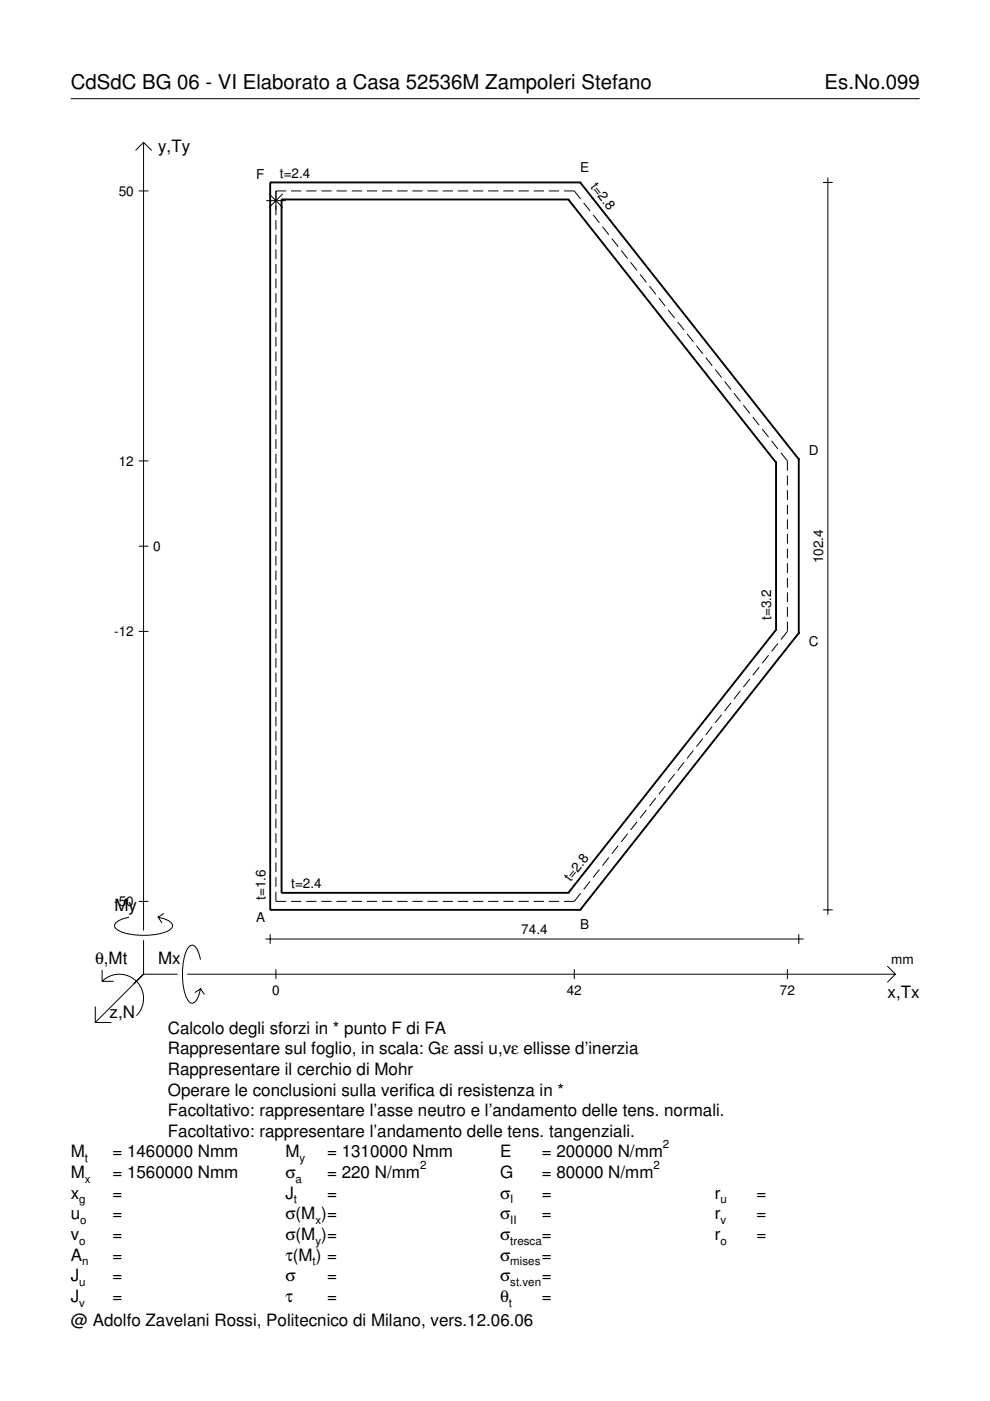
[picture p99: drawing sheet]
<svg xmlns="http://www.w3.org/2000/svg" width="210mm" height="297mm" viewBox="0 0 210 297" stroke-linecap="round" stroke-linejoin="round" font-family="sans-serif">
<defs><g id="words">
<g font-size="4.3">
<text x="15" y="18.9">CdSdC BG 06 - VI Elaborato a Casa 52536M Zampoleri Stefano</text>
<text x="174.8" y="18.9">Es.No.099</text>
</g>
<g font-size="3.6">
<text x="33.5" y="32.3">y,Ty</text>
<text x="24.3" y="193.2">My</text>
<text x="20.1" y="204.5">θ,Mt</text>
<text x="33.5" y="204.5">Mx</text>
<text x="23.2" y="215.8">z,N</text>
<text x="188.2" y="211.7">x,Tx</text>
<text x="35.6" y="219.2">Calcolo degli sforzi in * punto F di FA</text>
<text x="35.6" y="227.9">Rappresentare il cerchio di Mohr</text>
<text x="35.6" y="223.5">Rappresentare sul foglio, in scala: Gε assi u,vε ellisse d’inerzia</text>
<text x="35.6" y="232.3">Operare le conclusioni sulla verifica di resistenza in *</text>
<text x="35.6" y="236.7">Facoltativo: rappresentare l’asse neutro e l’andamento delle tens. normali.</text>
<text x="15" y="245.4">M</text>
<text x="23.8" y="245.4">= 1460000 Nmm</text>
<text x="35.6" y="241">Facoltativo: rappresentare l’andamento delle tens. tangenziali.</text>
<text x="60.5" y="245.4">M</text>
<text x="69.3" y="245.4">= 1310000 Nmm</text>
<text x="106" y="245.4">E</text>
<text x="114.9" y="245.4">= 200000 N/mm</text>
<text x="15" y="249.8">M</text>
<text x="23.8" y="249.8">= 1560000 Nmm</text>
<text x="60.5" y="249.8">σ</text>
<text x="69.3" y="249.8">= 220 N/mm</text>
<text x="106" y="249.8">G</text>
<text x="114.9" y="249.8">= 80000 N/mm</text>
<text x="15" y="254.2">x</text>
<text x="23.8" y="254.2">=</text>
<text x="60.5" y="254.2">J</text>
<text x="69.3" y="254.2">=</text>
<text x="106" y="254.2">σ</text>
<text x="114.9" y="254.2">=</text>
<text x="151.5" y="254.2">r</text>
<text x="160.4" y="254.2">=</text>
<text x="15" y="258.5">u</text>
<text x="15" y="262.9">v</text>
<text x="23.8" y="258.5">=</text>
<text x="23.8" y="262.9">=</text>
<text x="60.5" y="262.9">σ(M )=</text>
<text x="60.5" y="258.5">σ(M )=</text>
<text x="106" y="258.5">σ</text>
<text x="106" y="262.9">σ</text>
<text x="114.9" y="258.5">=</text>
<text x="114.9" y="262.9">=</text>
<text x="151.5" y="258.5">r</text>
<text x="151.5" y="262.9">r</text>
<text x="160.4" y="258.5">=</text>
<text x="160.4" y="262.9">=</text>
<text x="15" y="267.3">A</text>
<text x="23.8" y="267.3">=</text>
<text x="60.5" y="267.3">τ(M ) =</text>
<text x="106" y="267.3">σ</text>
<text x="114.9" y="267.3">=</text>
<text x="15" y="271.7">J</text>
<text x="23.8" y="271.7">=</text>
<text x="60.5" y="271.7">σ</text>
<text x="69.3" y="271.7">=</text>
<text x="106" y="271.7">σ</text>
<text x="114.9" y="271.7">=</text>
<text x="15" y="281.2">@ Adolfo Zavelani Rossi, Politecnico di Milano, vers.12.06.06</text>
<text x="15" y="276">J</text>
<text x="23.8" y="276">=</text>
<text x="60.5" y="276">τ</text>
<text x="69.3" y="276">=</text>
<text x="106" y="276">θ</text>
<text x="114.9" y="276">=</text>
</g>
<g font-size="2.9">
<text x="25.2" y="41.5">50</text>
<text x="54.3" y="37.9">F</text>
<text x="59.3" y="37.7">t=2.4</text>
<text x="123" y="36.5">E</text>
<text x="125.1" y="39.7" transform="rotate(52 125.1 39.7)">t=2.8</text>
<text x="25.2" y="98.7">12</text>
<text x="171.5" y="96.4">D</text>
<text x="32.5" y="116.8">0</text>
<text x="174.5" y="119.4" transform="rotate(-90 174.5 119.4)">102.4</text>
<text x="163.5" y="131.5" transform="rotate(-90 163.5 131.5)">t=3.2</text>
<text x="24.2" y="134.9">-12</text>
<text x="171.5" y="137">C</text>
<text x="56.3" y="190.9" transform="rotate(-90 56.3 190.9)">t=1.6</text>
<text x="61.8" y="188.3">t=2.4</text>
<text x="121" y="187.1" transform="rotate(-52 121 187.1)">t=2.8</text>
<text x="24.2" y="192.1">-50</text>
<text x="54.3" y="195.5">A</text>
<text x="123" y="196.9">B</text>
<text x="110.5" y="198.1">74.4</text>
<text x="189" y="204.5">mm</text>
<text x="57.7" y="210.9">0</text>
<text x="120.2" y="210.9">42</text>
<text x="165.3" y="210.9">72</text>
</g>
<g font-size="2.4">
<text x="140.6" y="243.4">2</text>
<text x="18" y="246.4">t</text>
<text x="18" y="250.8">x</text>
<text x="62.7" y="250.8">a</text>
<text x="63.5" y="246.4">y</text>
<text x="89.1" y="247.8">2</text>
<text x="138.6" y="247.8">2</text>
<text x="16.8" y="255.2">g</text>
<text x="62.3" y="255.2">t</text>
<text x="108.2" y="255.2">I</text>
<text x="152.7" y="255.2">u</text>
<text x="16.8" y="263.9">o</text>
<text x="17" y="259.5">o</text>
<text x="66.9" y="259.5">x</text>
<text x="66.9" y="263.9">y</text>
<text x="108.2" y="259.5">II</text>
<text x="108.2" y="263.9">tresca</text>
<text x="152.7" y="259.5">v</text>
<text x="152.7" y="263.9">o</text>
<text x="17.4" y="268.3">n</text>
<text x="66.3" y="268.3">t</text>
<text x="108.2" y="268.3">mises</text>
<text x="16.8" y="272.7">u</text>
<text x="108.2" y="272.7">st.ven</text>
<text x="16.8" y="277">v</text>
<text x="107.9" y="277">t</text>
</g>
</g></defs>
<g fill="none" stroke="#000" stroke-width=".21">
<path d="M15 20.9h180M28.7 31.9l1.7-1.7 1.8 1.7M30.4 30.2v167.1M174.5 38.7h2.1M175.5 37.7v156.2M29.4 40.5h2.1M56.4 42.5h4.2M57 41.1l2.9 2.9M58.5 46.7v2M58.5 49.8v2M58.5 52.9v2M58.5 56v2"/>
<path d="M58.5 59.1v2M59.9 41.1l-2.9 2.9M60.7 40.5h-2.2v5.1M61.7 40.5h2.2M64.9 40.5h2.2M68.1 40.5h2.2M71.4 40.5h2.1M74.6 40.5h2.2M77.8 40.5h2.2M81 40.5h2.2M84.2 40.5h2.2M87.4 40.5h2.2"/>
<path d="M90.6 40.5h2.2M93.9 40.5h2.1M97.1 40.5h2.2M100.3 40.5h2.2M103.5 40.5h2.2M106.7 40.5h2.2M109.9 40.5h2.2M113.1 40.5h2.2M116.4 40.5h2.1M119.6 40.5h2.2l1.3 1.7M123.7 43l1.4 1.7M125.7 45.5l1.4 1.8"/>
<path d="M127.7 48.1l1.4 1.7M129.7 50.6l1.4 1.7M131.7 53.1l1.4 1.7M133.7 55.6l1.4 1.7M135.7 58.2l1.4 1.7M58.5 62.2v2M58.5 65.2v2.1M58.5 68.3v2.1M58.5 71.4v2.1M58.5 74.5v2.1M58.5 77.6v2.1M137.7 60.7l1.3 1.7"/>
<path d="M139.7 63.2l1.3 1.7M141.7 65.7l1.3 1.7M143.7 68.2l1.3 1.8M145.7 70.8l1.3 1.7M147.7 73.3l1.3 1.7M149.6 75.8l1.4 1.7M151.6 78.3l1.4 1.8M29.4 97.7h2.1M58.5 80.7v2.1M58.5 83.8v2.1M58.5 86.9v2.1M58.5 90v2.1"/>
<path d="M58.5 93.1v2.1M58.5 96.2v2.1M58.5 99.3v2.1M153.6 80.9l1.4 1.7M155.6 83.4l1.4 1.7M157.6 85.9l1.4 1.7M159.6 88.4l1.4 1.8M161.6 91l1.4 1.7M163.6 93.5l1.3 1.7M165.6 96l1.3 1.7v2.1M29.4 115.8h2.1M58.5 102.4v2.1"/>
<path d="M58.5 105.5v2M58.5 108.6v2M58.5 111.7v2M58.5 114.8v2M58.5 117.9v2M166.9 100.8v2.1M166.9 103.9v2.1M166.9 107v2.1M166.9 110.1v2.1M166.9 113.2v2.1M166.9 116.3v2.1M166.9 119.4v2.1"/>
<path d="M29.4 133.9h2.1M58.5 121v2M58.5 124.1v2M58.5 127.1v2.1M58.5 130.2v2.1M58.5 133.3v2.1M58.5 136.4v2.1M58.5 139.5v2.1M163 138.9l-1.4 1.7M164.9 136.4l-1.3 1.7M166.9 122.5v2.1M166.9 125.6v2.1"/>
<path d="M166.9 128.7v2.1M166.9 131.8v2.1l-1.3 1.7M58.5 142.6v2.1M58.5 145.7v2.1M58.5 148.8v2.1M58.5 151.9v2.1M58.5 155v2.1M58.5 158.1v2.1M147 159.1l-1.3 1.7M149 156.6l-1.3 1.7M151 154.1l-1.4 1.7M153 151.5l-1.4 1.8"/>
<path d="M155 149l-1.4 1.7M157 146.5l-1.4 1.7M159 144l-1.4 1.7M161 141.4l-1.4 1.8M58.5 161.2v2.1M58.5 164.3v2.1M58.5 167.4v2M58.5 170.5v2M58.5 173.6v2M58.5 176.7v2M58.5 179.8v2M131.1 179.3l-1.4 1.7"/>
<path d="M133.1 176.8l-1.4 1.7M135.1 174.3l-1.4 1.7M137.1 171.7l-1.4 1.7M139 169.2l-1.3 1.7M141 166.7l-1.3 1.7M143 164.2l-1.3 1.7M145 161.6l-1.3 1.8M27.3 194.5a3.6 3.6 0 0 0-3 1.7l.1 .5a5.6 5.6 0 0 0 3.8 1.5 13.4 13.4 0 0 0 7.8-1l.5-.5 .1-.5a3.6 3.6 0 0 0-3.1-1.7l.8 1.2M29.4 191.1h2.1M30.4 199.3v7.3M34.7 193.7l-1.2 .8M56.3 199.1h114.1"/>
<path d="M57.3 198.1v2M58.5 189v2.1h2.2M58.5 182.9v2M58.5 186v2M61.7 191.1h2.2M64.9 191.1h2.2M68.1 191.1h2.2M71.4 191.1h2.1M74.6 191.1h2.2M77.8 191.1h2.2M81 191.1h2.2M84.2 191.1h2.2"/>
<path d="M87.4 191.1h2.2M90.6 191.1h2.2M93.9 191.1h2.1M97.1 191.1h2.2M100.3 191.1h2.2M103.5 191.1h2.2M106.7 191.1h2.2M109.9 191.1h2.2M113.1 191.1h2.2M116.4 191.1h2.1M123.1 189.4l-1.3 1.7h-2.2M125.1 186.9l-1.4 1.7"/>
<path d="M127.1 184.3l-1.4 1.8M129.1 181.8l-1.4 1.7M169.4 198.1v2M174.5 192.9h2.1M20.2 213.4v3.4h3.4M21.7 208.1a5.1 5.1 0 0 1 7.2 0 5.1 5.1 0 0 1 0 7.2M21.7 205.6v2.5h2.4M30.4 206.6l-10.2 10.2M30.4 206.6h7.2M39.7 206.6h150.1M42.5 203.5a3.6 3.6 0 0 0-1.7-3.1l-.5 .1a5.7 5.7 0 0 0-1.5 3.8 13.3 13.3 0 0 0 1 7.8l.5 .5 .5 .1a3.6 3.6 0 0 0 1.7-3.1l-1.2 .9M42.5 209.6l.8 1.3"/>
<path d="M58.5 205.5v2.1M121.8 205.5v2.1M166.9 205.5v2.1M188.1 204.8l1.7 1.8-1.7 1.7"/>
</g>
<g fill="none" stroke="#000" stroke-width=".4">
<path d="M57.3 38.7h.1M57.3 38.7h65.7M57.3 38.7v154.2M123 38.7h.1M123 38.7l46.4 58.7M59.7 42.3h.1M59.7 42.3h60.8M59.7 42.3v147M120.5 42.3h.1M120.5 42.3l44 55.8M164.5 98.1h.1M164.5 98.1v35.4"/>
<path d="M169.4 97.4h.1M169.4 97.4v36.8M164.5 133.5h.1M164.5 133.5l-44 55.8M169.4 134.2h.1M169.4 134.2l-46.4 58.7M57.3 192.9h.1M57.3 192.9h65.7M59.7 189.3h.1M59.7 189.3h60.8M120.5 189.3h.1M123 192.9h.1"/>
</g>
<use href="#words"/>
</svg>
